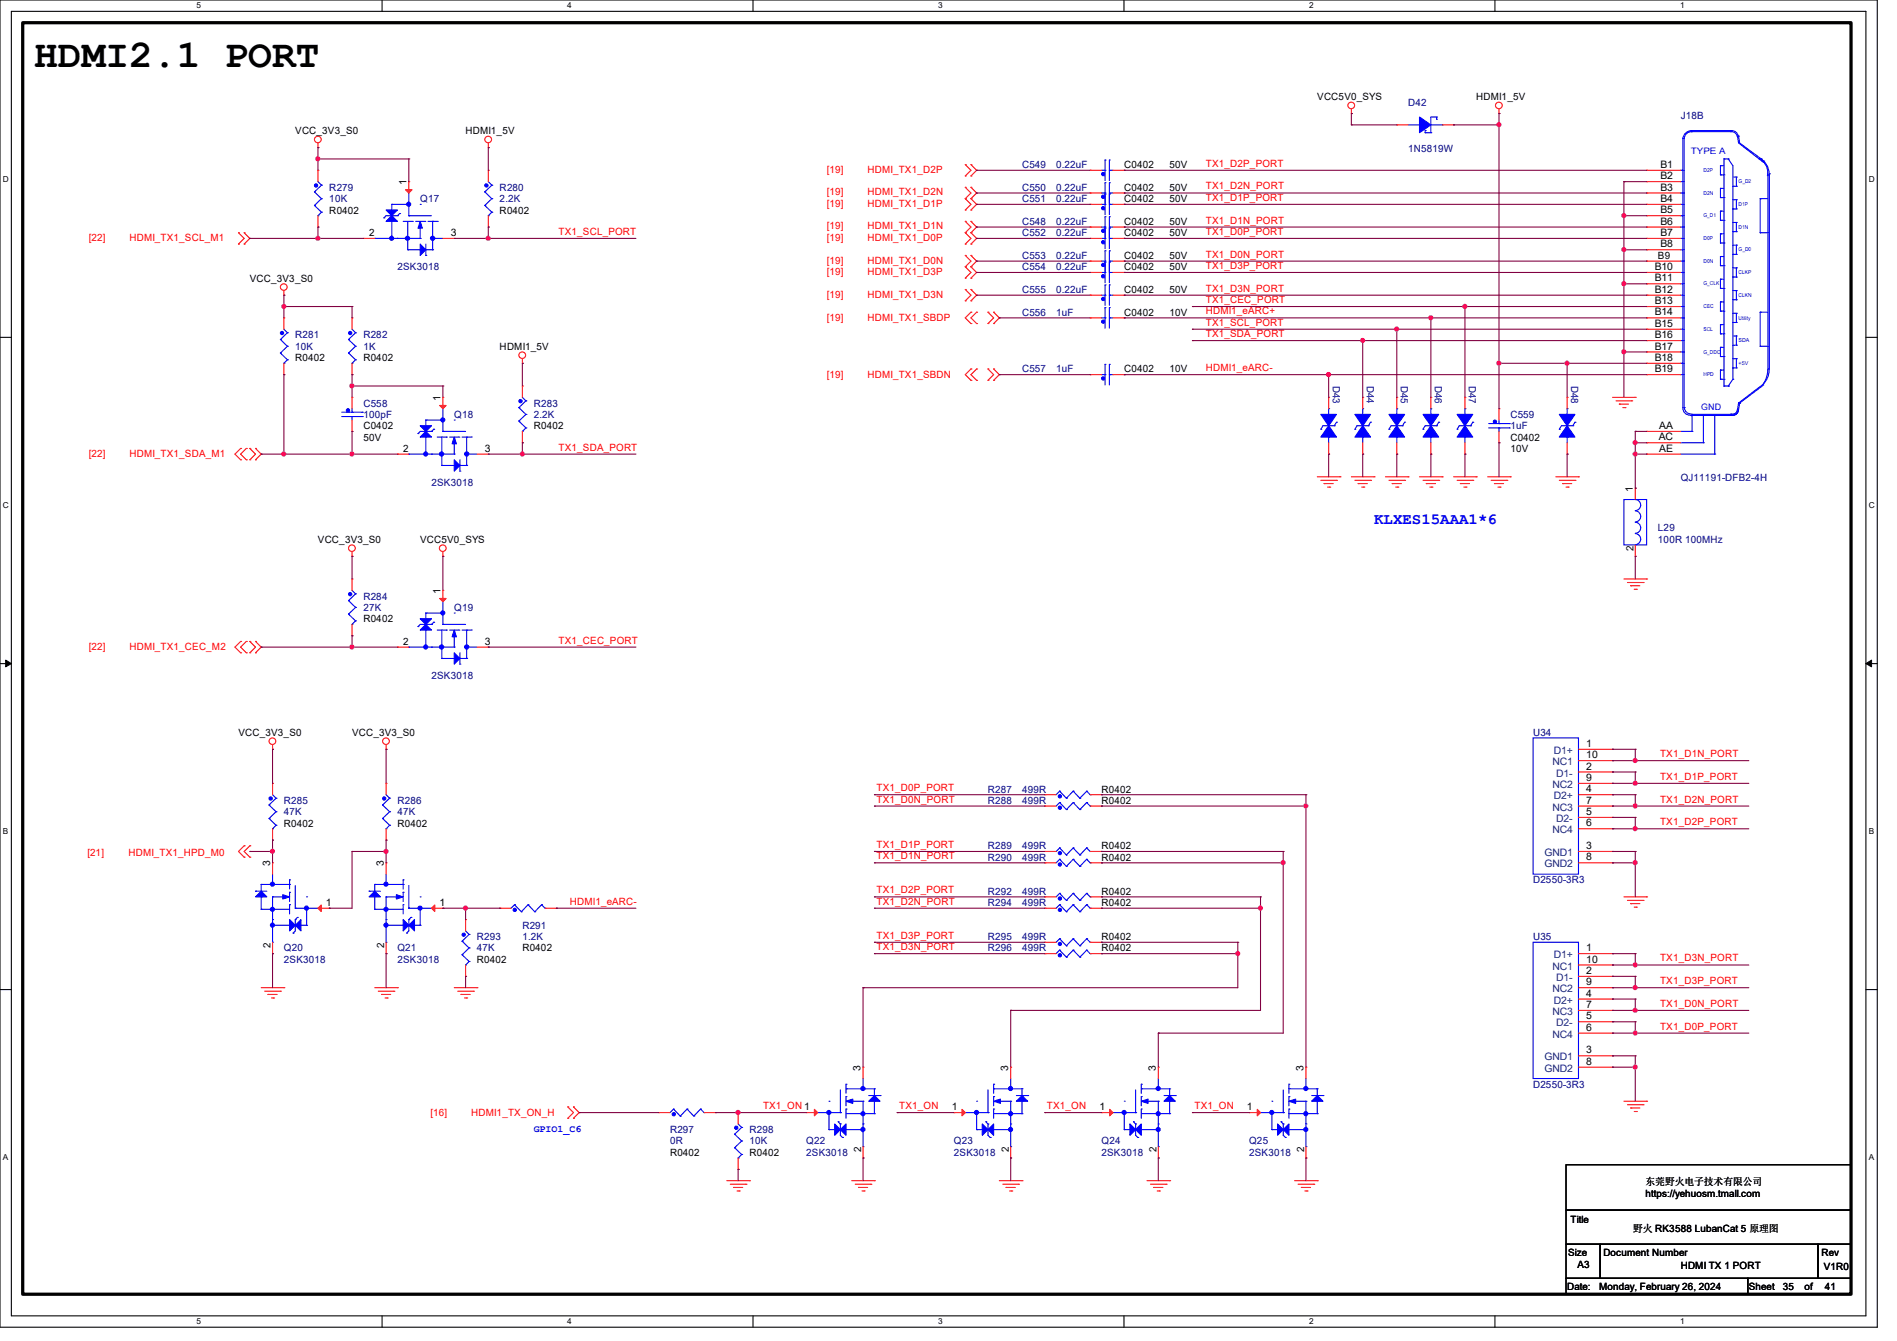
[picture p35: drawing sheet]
<svg xmlns="http://www.w3.org/2000/svg" width="297mm" height="210mm" viewBox="0 0 297 210" stroke-linecap="round" stroke-linejoin="round" font-family="sans-serif">
<defs><g id="words">
<text font-size="6.2" x="5.3" y="10.5">HDMI2.1 PORT</text>
<text font-size="2.5" fill="#00f" x="215.1" y="82">KLXES15AAA1*6</text>
<g font-size="1.6">
<text x="206.2" y="15.7">VCC5V0_SYS</text>
<text x="231.1" y="15.7">HDMI1_5V</text>
<text x="46.2" y="21">VCC_3V3_S0</text>
<text x="72.9" y="21">HDMI1_5V</text>
<text x="63.6" y="29" transform="rotate(-90 63.6 29)">1</text>
<text x="176" y="29.9">C0402</text>
<text x="176" y="26.3">C0402</text>
<text x="183.1" y="29.9">50V</text>
<text x="183.1" y="26.3">50V</text>
<text x="260" y="26.3">B1</text>
<text x="260" y="28.1">B2</text>
<text x="260" y="29.8">B3</text>
<text x="51.6" y="33.4">R0402</text>
<text x="78.2" y="33.4">R0402</text>
<text x="176" y="31.7">C0402</text>
<text x="176" y="35.2">C0402</text>
<text x="183.1" y="31.7">50V</text>
<text x="183.1" y="35.2">50V</text>
<text x="260" y="31.6">B4</text>
<text x="260" y="33.4">B5</text>
<text x="260" y="35.2">B6</text>
<text x="57.8" y="37">2</text>
<text x="70.6" y="37">3</text>
<text x="176" y="40.6">C0402</text>
<text x="176" y="37">C0402</text>
<text x="183.1" y="40.6">50V</text>
<text x="183.1" y="37">50V</text>
<text x="259.6" y="40.6">B9</text>
<text x="260" y="37">B7</text>
<text x="260" y="38.7">B8</text>
<text x="39.1" y="44.1">VCC_3V3_S0</text>
<text x="176" y="42.3">C0402</text>
<text x="176" y="45.9">C0402</text>
<text x="183.1" y="42.3">50V</text>
<text x="183.1" y="45.9">50V</text>
<text x="259.1" y="42.3">B10</text>
<text x="259.1" y="44.1">B11</text>
<text x="259.1" y="45.8">B12</text>
<text x="259.1" y="47.6">B13</text>
<text x="176" y="49.4">C0402</text>
<text x="183.1" y="49.4">10V</text>
<text x="259.1" y="49.4">B14</text>
<text x="259.1" y="51.2">B15</text>
<text x="259.1" y="53">B16</text>
<text x="46.2" y="56.6">R0402</text>
<text x="56.9" y="56.6">R0402</text>
<text x="78.2" y="54.8">HDMI1_5V</text>
<text x="176" y="58.3">C0402</text>
<text x="183.1" y="58.3">10V</text>
<text x="259.1" y="54.7">B17</text>
<text x="259.1" y="56.5">B18</text>
<text x="259.1" y="58.3">B19</text>
<text x="69" y="62.8" transform="rotate(-90 69 62.8)">1</text>
<text x="56.9" y="67.2">C0402</text>
<text x="56.9" y="69">50V</text>
<text x="63.1" y="70.8">2</text>
<text x="75.9" y="70.7">3</text>
<text x="83.6" y="67.2">R0402</text>
<text x="236.5" y="69">C0402</text>
<text x="236.5" y="70.8">10V</text>
<text x="259.7" y="69">AC</text>
<text x="259.8" y="67.2">AA</text>
<text x="259.8" y="70.7">AE</text>
<text x="255.7" y="77" transform="rotate(-90 255.7 77)">1</text>
<text x="49.8" y="85">VCC_3V3_S0</text>
<text x="65.8" y="85">VCC5V0_SYS</text>
<text x="255.7" y="86.2" transform="rotate(-90 255.7 86.2)">2</text>
<text x="69" y="93" transform="rotate(-90 69 93)">1</text>
<text x="56.9" y="97.4">R0402</text>
<text x="63.1" y="101">2</text>
<text x="75.9" y="101">3</text>
<text x="37.3" y="115.2">VCC_3V3_S0</text>
<text x="55.1" y="115.2">VCC_3V3_S0</text>
<text x="248.4" y="117">1</text>
<text x="248.4" y="118.7">10</text>
<text x="172.5" y="125.9">R0402</text>
<text x="172.5" y="124.1">R0402</text>
<text x="248.4" y="120.5">2</text>
<text x="248.4" y="124.1">4</text>
<text x="248.4" y="125.9">7</text>
<text x="248.4" y="122.3">9</text>
<text x="44.4" y="129.5">R0402</text>
<text x="62.2" y="129.5">R0402</text>
<text x="248.4" y="127.6">5</text>
<text x="248.4" y="129.4">6</text>
<text x="42.3" y="135.7" transform="rotate(-90 42.3 135.7)">3</text>
<text x="60.1" y="135.7" transform="rotate(-90 60.1 135.7)">3</text>
<text x="172.5" y="133">R0402</text>
<text x="172.5" y="134.8">R0402</text>
<text x="248.4" y="133">3</text>
<text x="248.4" y="134.7">8</text>
<text x="51" y="141.9">1</text>
<text x="68.8" y="141.9">1</text>
<text x="172.5" y="141.9">R0402</text>
<text x="172.5" y="140.1">R0402</text>
<text x="42.4" y="148.5" transform="rotate(-90 42.4 148.5)">2</text>
<text x="60.2" y="148.5" transform="rotate(-90 60.2 148.5)">2</text>
<text x="81.8" y="149">R0402</text>
<text x="172.5" y="149">R0402</text>
<text x="172.5" y="147.2">R0402</text>
<text x="248.4" y="149">1</text>
<text x="74.7" y="150.8">R0402</text>
<text x="248.4" y="152.5">2</text>
<text x="248.4" y="154.3">9</text>
<text x="248.4" y="150.8">10</text>
<text x="248.4" y="156.1">4</text>
<text x="248.4" y="159.6">5</text>
<text x="248.4" y="161.4">6</text>
<text x="248.4" y="157.9">7</text>
<text x="134.7" y="167.7" transform="rotate(-90 134.7 167.7)">3</text>
<text x="157.9" y="167.7" transform="rotate(-90 157.9 167.7)">3</text>
<text x="181" y="167.7" transform="rotate(-90 181 167.7)">3</text>
<text x="204.1" y="167.7" transform="rotate(-90 204.1 167.7)">3</text>
<text x="248.4" y="165">3</text>
<text x="248.4" y="166.8">8</text>
<text x="149" y="173.9">1</text>
<text x="172.1" y="173.9">1</text>
<text x="195.2" y="173.9">1</text>
<text x="104.9" y="181">R0402</text>
<text x="117.3" y="181">R0402</text>
<text x="134.8" y="180.5" transform="rotate(-90 134.8 180.5)">2</text>
<text x="157.9" y="180.5" transform="rotate(-90 157.9 180.5)">2</text>
<text x="181.1" y="180.5" transform="rotate(-90 181.1 180.5)">2</text>
<text x="204.2" y="180.5" transform="rotate(-90 204.2 180.5)">2</text>
<text x="257.6" y="185.6">东莞野火电子技术有限公司</text>
<text x="245.9" y="191.5">Title</text>
<text x="257.6" y="187.4">https://yehuosm.tmall.com</text>
<text x="245.5" y="196.7">Size</text>
<text x="251" y="196.7">Document Number</text>
<text x="255.7" y="192.9">野火 RK3588 LubanCat 5 原理图</text>
<text x="285.2" y="196.7">Rev</text>
<text x="245.4" y="202">Date:</text>
<text x="247" y="198.6">A3</text>
<text x="250.4" y="202">Monday, February 26, 2024</text>
<text x="263.1" y="198.8">HDMI TX 1 PORT</text>
<text x="273.8" y="202">Sheet</text>
<text x="279.1" y="202">35</text>
<text x="282.5" y="202">of</text>
<text x="285.5" y="199">V1R0</text>
<text x="285.7" y="202">41</text>
</g>
<g font-size="1.6" fill="#000080">
<text x="220.5" y="16.6">D42</text>
<text x="220.5" y="23.8">1N5819W</text>
<text x="263.1" y="18.7">J18B</text>
<text x="51.6" y="29.9">R279</text>
<text x="78.2" y="29.9">R280</text>
<text x="160" y="29.9">C550</text>
<text x="160" y="26.3">C549</text>
<text x="165.4" y="29.9">0.22uF</text>
<text x="165.4" y="26.3">0.22uF</text>
<text x="51.6" y="31.7">10K</text>
<text x="65.8" y="31.7">Q17</text>
<text x="78.2" y="31.7">2.2K</text>
<text x="160" y="31.7">C551</text>
<text x="160" y="35.2">C548</text>
<text x="165.4" y="31.7">0.22uF</text>
<text x="165.4" y="35.2">0.22uF</text>
<text x="160" y="40.6">C553</text>
<text x="160" y="37">C552</text>
<text x="165.4" y="40.6">0.22uF</text>
<text x="165.4" y="37">0.22uF</text>
<text x="62.2" y="42.3">2SK3018</text>
<text x="160" y="42.3">C554</text>
<text x="160" y="45.9">C555</text>
<text x="165.4" y="42.3">0.22uF</text>
<text x="165.4" y="45.9">0.22uF</text>
<text x="46.2" y="53">R281</text>
<text x="56.9" y="53">R282</text>
<text x="160" y="49.4">C556</text>
<text x="165.4" y="49.4">1uF</text>
<text x="46.2" y="54.8">10K</text>
<text x="56.9" y="54.8">1K</text>
<text x="160" y="58.3">C557</text>
<text x="165.4" y="58.3">1uF</text>
<text x="56.9" y="63.7">C558</text>
<text x="56.9" y="65.4">100pF</text>
<text x="71.1" y="65.4">Q18</text>
<text x="83.6" y="63.7">R283</text>
<text x="83.6" y="65.4">2.2K</text>
<text x="208.7" y="60.5" transform="rotate(90 208.7 60.5)">D43</text>
<text x="214" y="60.5" transform="rotate(90 214 60.5)">D44</text>
<text x="219.3" y="60.5" transform="rotate(90 219.3 60.5)">D45</text>
<text x="224.7" y="60.5" transform="rotate(90 224.7 60.5)">D46</text>
<text x="230" y="60.5" transform="rotate(90 230 60.5)">D47</text>
<text x="236.5" y="65.4">C559</text>
<text x="246" y="60.5" transform="rotate(90 246 60.5)">D48</text>
<text x="236.5" y="67.2">1uF</text>
<text x="67.6" y="76.1">2SK3018</text>
<text x="263.1" y="75.4">QJ11191-DFB2-4H</text>
<text x="259.6" y="83.2">L29</text>
<text x="259.6" y="85">100R 100MHz</text>
<text x="56.9" y="93.9">R284</text>
<text x="56.9" y="95.7">27K</text>
<text x="71.1" y="95.7">Q19</text>
<text x="67.6" y="106.3">2SK3018</text>
<text x="240" y="115.2">U34</text>
<text x="44.4" y="125.9">R285</text>
<text x="62.2" y="125.9">R286</text>
<text x="154.7" y="125.9">R288</text>
<text x="154.7" y="124.1">R287</text>
<text x="160" y="125.9">499R</text>
<text x="160" y="124.1">499R</text>
<text x="44.4" y="127.7">47K</text>
<text x="62.2" y="127.7">47K</text>
<text x="154.7" y="133">R289</text>
<text x="154.7" y="134.8">R290</text>
<text x="160" y="133">499R</text>
<text x="160" y="134.8">499R</text>
<text x="154.7" y="141.9">R294</text>
<text x="154.7" y="140.1">R292</text>
<text x="160" y="141.9">499R</text>
<text x="160" y="140.1">499R</text>
<text x="240" y="138.3">D2550-3R3</text>
<text x="44.4" y="149">Q20</text>
<text x="62.2" y="149">Q21</text>
<text x="74.7" y="147.2">R293</text>
<text x="74.7" y="149">47K</text>
<text x="81.8" y="145.5">R291</text>
<text x="81.8" y="147.2">1.2K</text>
<text x="154.7" y="149">R296</text>
<text x="154.7" y="147.2">R295</text>
<text x="160" y="149">499R</text>
<text x="160" y="147.2">499R</text>
<text x="240" y="147.2">U35</text>
<text x="44.4" y="150.8">2SK3018</text>
<text x="62.2" y="150.8">2SK3018</text>
<text x="240" y="170.3">D2550-3R3</text>
<text x="104.9" y="177.5">R297</text>
<text x="104.9" y="179.2">0R</text>
<text x="117.3" y="177.5">R298</text>
<text x="117.3" y="179.2">10K</text>
<text x="126.2" y="179.2">Q22</text>
<text x="149.4" y="179.2">Q23</text>
<text x="172.5" y="179.2">Q24</text>
<text x="195.6" y="179.2">Q25</text>
<text x="126.2" y="181">2SK3018</text>
<text x="149.4" y="181">2SK3018</text>
<text x="172.5" y="181">2SK3018</text>
<text x="195.6" y="181">2SK3018</text>
</g>
<g font-size="1.6" fill="#f00">
<text x="129.5" y="27.1">[19]</text>
<text x="135.8" y="27.1">HDMI_TX1_D2P</text>
<text x="188.8" y="26.1">TX1_D2P_PORT</text>
<text x="188.8" y="29.7">TX1_D2N_PORT</text>
<text x="129.5" y="30.6">[19]</text>
<text x="129.5" y="32.4">[19]</text>
<text x="129.5" y="35.9">[19]</text>
<text x="135.8" y="30.6">HDMI_TX1_D2N</text>
<text x="135.8" y="32.4">HDMI_TX1_D1P</text>
<text x="135.8" y="35.9">HDMI_TX1_D1N</text>
<text x="188.8" y="31.5">TX1_D1P_PORT</text>
<text x="188.8" y="35">TX1_D1N_PORT</text>
<text x="13.9" y="37.7">[22]</text>
<text x="20.3" y="37.7">HDMI_TX1_SCL_M1</text>
<text x="87.5" y="36.8">TX1_SCL_PORT</text>
<text x="129.5" y="37.7">[19]</text>
<text x="129.5" y="41.3">[19]</text>
<text x="135.8" y="37.7">HDMI_TX1_D0P</text>
<text x="135.8" y="41.3">HDMI_TX1_D0N</text>
<text x="188.8" y="36.8">TX1_D0P_PORT</text>
<text x="188.8" y="40.3">TX1_D0N_PORT</text>
<text x="129.5" y="43.1">[19]</text>
<text x="129.5" y="46.6">[19]</text>
<text x="135.8" y="43.1">HDMI_TX1_D3P</text>
<text x="135.8" y="46.6">HDMI_TX1_D3N</text>
<text x="188.8" y="42.1">TX1_D3P_PORT</text>
<text x="188.8" y="45.7">TX1_D3N_PORT</text>
<text x="188.8" y="47.5">TX1_CEC_PORT</text>
<text x="129.5" y="50.3">[19]</text>
<text x="135.8" y="50.3">HDMI_TX1_SBDP</text>
<text x="188.8" y="49.2">HDMI1_eARC+</text>
<text x="188.8" y="51">TX1_SCL_PORT</text>
<text x="188.8" y="52.8">TX1_SDA_PORT</text>
<text x="129.5" y="59.2">[19]</text>
<text x="135.8" y="59.2">HDMI_TX1_SBDN</text>
<text x="188.8" y="58.1">HDMI1_eARC-</text>
<text x="13.9" y="71.5">[22]</text>
<text x="20.3" y="71.5">HDMI_TX1_SDA_M1</text>
<text x="87.5" y="70.6">TX1_SDA_PORT</text>
<text x="13.9" y="101.7">[22]</text>
<text x="20.3" y="101.7">HDMI_TX1_CEC_M2</text>
<text x="87.5" y="100.8">TX1_CEC_PORT</text>
<text x="259.9" y="118.6">TX1_D1N_PORT</text>
<text x="137.2" y="123.9">TX1_D0P_PORT</text>
<text x="137.2" y="125.7">TX1_D0N_PORT</text>
<text x="259.9" y="122.1">TX1_D1P_PORT</text>
<text x="259.9" y="125.7">TX1_D2N_PORT</text>
<text x="259.9" y="129.2">TX1_D2P_PORT</text>
<text x="13.7" y="134.1">[21]</text>
<text x="20.1" y="134.1">HDMI_TX1_HPD_M0</text>
<text x="137.2" y="132.8">TX1_D1P_PORT</text>
<text x="137.2" y="134.6">TX1_D1N_PORT</text>
<text x="89.2" y="141.7">HDMI1_eARC-</text>
<text x="137.2" y="139.9">TX1_D2P_PORT</text>
<text x="137.2" y="141.7">TX1_D2N_PORT</text>
<text x="137.2" y="147">TX1_D3P_PORT</text>
<text x="137.2" y="148.8">TX1_D3N_PORT</text>
<text x="259.9" y="150.6">TX1_D3N_PORT</text>
<text x="259.9" y="154.1">TX1_D3P_PORT</text>
<text x="259.9" y="157.7">TX1_D0N_PORT</text>
<text x="259.9" y="161.2">TX1_D0P_PORT</text>
<text x="119.5" y="173.7">TX1_ON 1</text>
<text x="140.8" y="173.7">TX1_ON</text>
<text x="163.9" y="173.7">TX1_ON</text>
<text x="187" y="173.7">TX1_ON</text>
<text x="67.4" y="174.8">[16]</text>
<text x="73.8" y="174.8">HDMI1_TX_ON_H</text>
</g>
<g font-size="1.6" fill="#004080">
<text x="243.1" y="119.8">NC1</text>
<text x="243.3" y="118.1">D1+</text>
<text x="243.1" y="123.4">NC2</text>
<text x="243.3" y="125.2">D2+</text>
<text x="243.7" y="121.6">D1-</text>
<text x="243.1" y="130.5">NC4</text>
<text x="243.1" y="127">NC3</text>
<text x="243.7" y="128.7">D2-</text>
<text x="241.8" y="134.1">GND1</text>
<text x="241.8" y="135.8">GND2</text>
<text x="243.1" y="155.4">NC2</text>
<text x="243.1" y="151.9">NC1</text>
<text x="243.3" y="150.1">D1+</text>
<text x="243.7" y="153.6">D1-</text>
<text x="243.1" y="159">NC3</text>
<text x="243.3" y="157.2">D2+</text>
<text x="243.7" y="160.7">D2-</text>
<text x="241.8" y="166.1">GND1</text>
<text x="241.8" y="167.9">GND2</text>
<text x="243.1" y="162.5">NC4</text>
</g>
<text font-size="1.6" fill="#00f" x="83.6" y="177.3">GPIO1_C6</text>
<g font-size="1.4" fill="#00f">
<text x="264.8" y="24.1">TYPE A</text>
<text x="266.4" y="64.3">GND</text>
</g>
<g font-size="1.3">
<text x="30.8" y="1.3">5</text>
<text x="88.8" y="1.3">4</text>
<text x="146.9" y="1.3">3</text>
<text x="205" y="1.3">2</text>
<text x="263.1" y="1.3">1</text>
<text x=".5" y="28.4">D</text>
<text x="292.6" y="28.4">D</text>
<text x=".5" y="79.5">C</text>
<text x="292.6" y="79.5">C</text>
<text x=".5" y="130.6">B</text>
<text x="292.6" y="130.6">B</text>
<text x=".5" y="181.7">A</text>
<text x="292.6" y="181.7">A</text>
<text x="30.8" y="207.4">5</text>
<text x="88.8" y="207.4">4</text>
<text x="146.9" y="207.4">3</text>
<text x="205" y="207.4">2</text>
<text x="263.1" y="207.4">1</text>
</g>
<g font-size=".8" fill="#00f">
<text x="266.7" y="26.9">D2P</text>
<text x="272.2" y="28.7">G_D2</text>
<text x="266.7" y="34">G_D1</text>
<text x="266.7" y="30.5">D2N</text>
<text x="272.2" y="35.8">D1N</text>
<text x="272.2" y="32.3">D1P</text>
<text x="266.7" y="37.6">D0P</text>
<text x="266.7" y="41.1">D0N</text>
<text x="272.2" y="39.4">G_D0</text>
<text x="266.7" y="44.7">G_CLK</text>
<text x="272.2" y="46.5">CLKN</text>
<text x="272.2" y="42.9">CLKP</text>
<text x="266.7" y="48.3">CEC</text>
<text x="266.7" y="51.8">SCL</text>
<text x="272.2" y="53.6">SDA</text>
<text x="272.2" y="50">Utility</text>
<text x="266.7" y="55.4">G_DDC</text>
<text x="266.7" y="58.9">HPD</text>
<text x="272.2" y="57.1">+5V</text>
</g>
</g></defs>
<path d="M0 0h293.9v207.9h-293.9zM1.8 1.8h290.3v204.3h-290.3z" fill="none" stroke="#000" stroke-width=".17"/>
<g fill="#fff">
<path d="M30.8 .2h.7v1.4h-.7z"/>
<path d="M30.8 206.2h.7v1.4h-.7z"/>
</g>
<path d="M59.8 0v1.8M59.8 206.1v1.8" fill="none" stroke="#000" stroke-width=".17"/>
<g fill="#fff">
<path d="M88.8 .2h.7v1.4h-.7z"/>
<path d="M88.8 206.2h.7v1.4h-.7z"/>
</g>
<path d="M117.9 0v1.8M117.9 206.1v1.8" fill="none" stroke="#000" stroke-width=".17"/>
<g fill="#fff">
<path d="M146.9 .2h.7v1.4h-.7z"/>
<path d="M146.9 206.2h.7v1.4h-.7z"/>
</g>
<path d="M176 0v1.8M176 206.1v1.8" fill="none" stroke="#000" stroke-width=".17"/>
<g fill="#fff">
<path d="M205 .2h.7v1.4h-.7z"/>
<path d="M205 206.2h.7v1.4h-.7z"/>
</g>
<path d="M234.1 0v1.8M234.1 206.1v1.8" fill="none" stroke="#000" stroke-width=".17"/>
<g fill="#fff">
<path d="M263.1 .2h.6v1.4h-.6z"/>
<path d="M263.1 206.2h.6v1.4h-.6z"/>
<path d="M.5 27.3h.9v1.4h-.9z"/>
<path d="M292.6 27.3h.9v1.4h-.9z"/>
<path d="M.5 78.4h.9v1.4h-.9z"/>
<path d="M292.6 78.4h.9v1.4h-.9z"/>
</g>
<path d="M0 52.8h1.8M292.1 52.8h1.8" fill="none" stroke="#000" stroke-width=".17"/>
<g fill="#fff">
<path d="M.5 129.5h.8v1.4h-.8z"/>
<path d="M292.6 129.5h.8v1.4h-.8z"/>
</g>
<path d="M0 103.9h1.8M292.1 103.9h1.8" fill="none" stroke="#000" stroke-width=".17"/>
<path d="M.9 103.4l.9 .5-.9 .5zM292.1 103.9l.9-.5v1z" fill="#000" stroke="#000" stroke-width=".16"/>
<g fill="#fff">
<path d="M.5 180.5h.8v1.4h-.8z"/>
<path d="M292.6 180.5h.8v1.4h-.8z"/>
</g>
<path d="M0 155h1.8M292.1 155h1.8M245.2 182.4h44.6v7.1h-44.6zM245.2 189.5h44.6v5.4h-44.6zM245.2 194.9h5.3v5.3h-5.3zM250.5 194.9h34.1v5.3h-34.1zM284.6 194.9h5.2v5.3h-5.2zM245.2 200.2h28.4v2.5h-28.4zM273.6 200.2h16.2v2.5h-16.2z" fill="none" stroke="#000" stroke-width=".17"/>
<path d="M3.6 3.6h286.2v199.1h-286.2z" fill="none" stroke="#000" stroke-width=".51"/>
<g fill="none" stroke="#f00" stroke-width=".17">
<path d="M211.6 17.8h.1M211.6 17.1v.7M218.7 19.6h.1M218.7 19.6h1.8M225.8 19.6h1.8M227.6 19.6h.1M234.7 17.8h.1M234.7 17.1v.7M37.3 36.4h.1M37.3 38.2h.1M37.3 36.4l.9 .9-.9 .9M38.2 38.2h.1"/>
<path d="M38.2 36.4h.1M38.2 36.4l.9 .9-.9 .9M49.8 23.1h.1M49.8 26.7h.1M49.8 35.6h.1M49.8 22.4v.7M49.8 26.7v1.7M49.8 33.8v1.8M56.9 37.3h.1M56.9 37.3h1.8M64 28.4h.1M64 28.4v1.8"/>
<path d="M69.3 37.3h1.8M71.1 37.3h.1M76.5 23.1h.1M76.5 26.7h.1M76.5 35.6h.1M76.5 22.4v.7M76.5 26.7v1.7M76.5 33.8v1.8M151.1 25.8h.1M151.1 27.6h.1M151.1 29.3h.1M151.1 31.1h.1"/>
<path d="M151.1 32.9h.1M151.1 34.7h.1M151.1 36.4h.1M151.1 38.2h.1M151.1 25.8l.9 .9-.9 .9M151.1 29.3l.9 .9-.9 .9M151.1 31.1l.9 .9-.9 .9M151.1 34.7l.9 .9-.9 .8M151.1 36.4l.9 .9-.9 .9M152 27.6h.1M152 25.8h.1M152 31.1h.1"/>
<path d="M152 29.3h.1M152 32.9h.1M152 36.4h.1M152 34.7h.1M152 38.2h.1M152 25.8l.9 .9-.9 .9M152 29.3l.9 .9-.9 .9M152 31.1l.9 .9-.9 .9M152 34.7l.9 .9-.9 .8M152 36.4l.9 .9-.9 .9M170.7 32h.1M170.7 30.2h.1"/>
<path d="M170.7 37.3h.1M170.7 26.7h.1M170.7 35.6h.1M170.7 37.3h1.8M170.7 32h1.8M170.7 30.2h1.8M170.7 26.7h1.8M170.7 35.6h1.8M174.2 37.3h1.8M174.2 32h1.8M174.2 30.2h1.8M174.2 26.7h1.8"/>
<path d="M174.2 35.6h1.8M176 32h.1M176 30.2h.1M176 37.3h.1M176 26.7h.1M176 35.6h.1M257.8 26.7h.1M257.8 28.4h.1M257.8 30.2h.1M257.8 32h.1M257.8 33.8h.1M257.8 35.6h.1"/>
<path d="M257.8 37.3h.1M257.8 39.1h.1M257.8 37.3h5.3M257.8 32h5.3M257.8 30.2h5.3M257.8 26.7h5.3M257.8 28.4h5.3M257.8 33.8h5.3M257.8 35.6h5.3M257.8 39.1h5.3M44.4 46.2h.1M44.4 49.8h.1"/>
<path d="M44.4 58.7h.1M44.4 45.5v.7M44.4 49.8v1.8M44.4 56.9v1.8M55.1 49.8h.1M55.1 58.7h.1M55.1 49.8v1.8M55.1 56.9v1.8M81.8 56.9h.1M81.8 56.2v.7M151.1 40h.1M151.1 41.8h.1"/>
<path d="M151.1 43.6h.1M151.1 45.3h.1M151.1 47.1h.1M151.1 40l.9 .9-.9 .9M151.1 41.8l.9 .9-.9 .9M151.1 45.3l.9 .9-.9 .9M152 41.8h.1M152 40h.1M152 43.6h.1M152 47.1h.1M152 45.3h.1M152 50.7h.1"/>
<path d="M152 48.9h.1M152 59.6h.1M152 57.8h.1M152 40l.9 .9-.9 .9M152 41.8l.9 .9-.9 .9M152 45.3l.9 .9-.9 .9M152 48.9l-.9 .9 .9 .9M152 57.8l-.9 .9 .9 .9M152.9 50.7h.1M152.9 48.9h.1M152.9 59.6h.1M152.9 57.8h.1"/>
<path d="M152.9 48.9l-.9 .9 .9 .9M152.9 57.8l-.9 .9 .9 .9M154.7 50.7h.1M154.7 48.9h.1M154.7 59.6h.1M154.7 57.8h.1M154.7 48.9l.9 .9-.9 .9M154.7 57.8l.9 .9-.9 .9M155.6 48.9h.1M155.6 50.7h.1M155.6 57.8h.1M155.6 59.6h.1"/>
<path d="M155.6 48.9l.9 .9-.9 .9M155.6 57.8l.9 .9-.9 .9M170.7 40.9h.1M170.7 42.7h.1M170.7 49.8h.1M170.7 58.7h.1M170.7 46.2h.1M170.7 40.9h1.8M170.7 42.7h1.8M170.7 49.8h1.8M170.7 58.7h1.8M170.7 46.2h1.8"/>
<path d="M174.2 40.9h1.8M174.2 42.7h1.8M174.2 49.8h1.8M174.2 58.7h1.8M174.2 46.2h1.8M176 40.9h.1M176 42.7h.1M176 49.8h.1M176 58.7h.1M176 46.2h.1M257.8 40.9h.1M257.8 42.7h.1"/>
<path d="M257.8 44.4h.1M257.8 46.2h.1M257.8 48h.1M257.8 49.8h.1M257.8 51.6h.1M257.8 53.3h.1M257.8 55.1h.1M257.8 56.9h.1M257.8 58.7h.1M257.8 40.9h5.3M257.8 42.7h5.3M257.8 49.8h5.3"/>
<path d="M257.8 58.7h5.3M257.8 44.4h5.3M257.8 46.2h5.3M257.8 48h5.3M257.8 51.6h5.3M257.8 53.3h5.3M257.8 55.1h5.3M257.8 56.9h5.3M37.7 72h.1M37.7 70.2h.1M37.7 70.2l-.9 .9 .9 .9M38.6 70.2h.1"/>
<path d="M38.6 72h.1M38.6 70.2l-.9 .9 .9 .9M39.1 70.2h.1M39.1 72h.1M39.1 70.2l.9 .9-.9 .9M40 72h.1M40 70.2h.1M40 70.2l.9 .9-.9 .9M55.1 62.2h.1M55.1 67.6h.1M55.1 62.2v1.8M55.1 65.8v1.8"/>
<path d="M62.2 71.1h.1M62.2 71.1h1.8M69.3 62.2h.1M69.3 62.2v1.8M74.7 71.1h1.8M76.5 71.1h.1M81.8 60.5h.1M81.8 69.3h.1M81.8 60.5v1.7M81.8 67.6v1.7M206.2 74.7h3.6M206.8 75.2h2.5"/>
<path d="M207.3 75.7h.1M207.3 75.7h1.4M207.9 76.3h.3M208 71.1h.1M208 62.2h.1M208 62.2v1.8M208 69.3v1.8M208.2 76.3h.1M209.3 75.2h.1M209.8 74.7h.1M211.6 74.7h3.5M212.1 75.2h2.5"/>
<path d="M212.6 75.7h.1M212.6 75.7h1.5M213.2 76.3h.3M213.4 71.1h.1M213.4 62.2h.1M213.4 62.2v1.8M213.4 69.3v1.8M213.5 76.3h.1M214.6 75.2h.1M215.1 74.7h.1M216.9 74.7h3.6M217.5 75.2h2.4"/>
<path d="M218 75.7h.1M218 75.7h1.4M218.5 76.3h.4M218.7 71.1h.1M218.7 62.2h.1M218.7 62.2v1.8M218.7 69.3v1.8M218.9 76.3h.1M219.9 75.2h.1M220.5 74.7h.1M222.2 74.7h3.6M222.8 75.2h2.5"/>
<path d="M223.3 75.7h.1M223.3 75.7h1.4M223.9 76.3h.3M224 71.1h.1M224 62.2h.1M224 62.2v1.8M224 69.3v1.8M224.2 76.3h.1M225.3 75.2h.1M225.8 74.7h.1M227.6 74.7h3.5M228.1 75.2h2.5"/>
<path d="M228.6 75.7h.1M228.6 75.7h1.5M229.2 76.3h.3M229.4 71.1h.1M229.4 62.2h.1M229.4 62.2v1.8M229.4 69.3v1.8M229.5 76.3h.1M230.6 75.2h.1M231.1 74.7h.1M232.9 74.7h3.6M233.5 75.2h2.4"/>
<path d="M234 75.7h.1M234 75.7h1.4M234.5 76.3h.4M234.7 64h.1M234.7 69.3h.1M234.7 64v1.8M234.7 67.6v1.7M234.9 76.3h.1M235.9 75.2h.1M236.5 74.7h.1M243.6 74.7h3.5M244.1 75.2h2.5"/>
<path d="M244.6 75.7h.1M244.6 75.7h1.5M245.2 76.3h.3M245.4 71.1h.1M245.4 62.2h.1M245.4 62.2v1.8M245.4 69.3v1.8M245.5 76.3h.1M246.6 75.2h.1M247.1 74.7h.1M252.5 62.2h3.5M253 62.8h2.5"/>
<path d="M253.5 63.3h.1M253.5 63.3h1.5M254.1 63.8h.3M254.4 63.8h.1M255.5 62.8h.1M256 62.2h.1M256 76.5h.1M256 76.5v1.7M257.8 67.6h.1M257.8 69.3h.1M257.8 71.1h.1M257.8 67.6h5.3"/>
<path d="M257.8 69.3h5.3M257.8 71.1h5.3M55.1 87.1h.1M55.1 90.7h.1M55.1 99.6h.1M55.1 86.4v.7M55.1 90.7v1.8M55.1 97.8v1.8M69.3 87.1h.1M69.3 92.5h.1M69.3 86.4v.7M69.3 92.5v1.7"/>
<path d="M254.3 90.7h3.5M254.8 91.2h2.5M255.3 91.7h.1M255.3 91.7h1.5M255.9 92.3h.3M256 87.1h.1M256 85.3v1.8M256.2 92.3h.1M257.3 91.2h.1M257.8 90.7h.1M37.7 102.2h.1M37.7 100.5h.1"/>
<path d="M37.7 100.5l-.9 .8 .9 .9M38.6 100.5h.1M38.6 102.2h.1M38.6 100.5l-.9 .8 .9 .9M39.1 100.5h.1M39.1 102.2h.1M39.1 100.5l.9 .8-.9 .9M40 102.2h.1M40 100.5h.1M40 100.5l.9 .8-.9 .9M42.7 117.3h.1M42.7 116.6v.7"/>
<path d="M60.5 117.3h.1M60.5 116.6v.7M62.2 101.3h.1M62.2 101.3h1.8M74.7 101.3h1.8M76.5 101.3h.1M247.1 117.3h5.4M247.1 119.1h5.4M252.5 117.3h.1M252.5 119.1h.1M38.2 132.5h.1M38.2 134.2h.1"/>
<path d="M38.2 132.5l-.9 .8 .9 .9M39.1 132.5h.1M39.1 134.2h.1M39.1 132.5l-.9 .8 .9 .9M42.7 122.7h.1M42.7 131.6h.1M42.7 135.1h.1M42.7 122.7v1.8M42.7 129.8v1.8M42.7 135.1v1.8M60.5 135.1h.1M60.5 122.7h.1"/>
<path d="M60.5 131.6h.1M60.5 122.7v1.8M60.5 129.8v1.8M60.5 135.1v1.8M163.6 126.2h.1M163.6 124.5h.1M163.6 133.3h.1M163.6 135.1h.1M163.6 126.2h1.8M163.6 124.5h1.8M163.6 133.3h1.8M163.6 135.1h1.8"/>
<path d="M170.7 126.2h1.8M170.7 124.5h1.8M170.7 133.3h1.8M170.7 135.1h1.8M172.5 126.2h.1M172.5 124.5h.1M172.5 133.3h.1M172.5 135.1h.1M247.1 126.2h5.4M247.1 124.5h5.4M247.1 120.9h5.4M247.1 133.3h5.4"/>
<path d="M247.1 128h5.4M247.1 129.8h5.4M247.1 135.1h5.4M247.1 122.7h5.4M252.5 120.9h.1M252.5 133.3h.1M252.5 124.5h.1M252.5 128h.1M252.5 129.8h.1M252.5 126.2h.1M252.5 135.1h.1M252.5 122.7h.1"/>
<path d="M40.9 154.7h3.5M41.4 155.2h2.5M42 155.7h.1M42 155.7h1.4M42.5 156.3h.3M42.7 149.4h.1M42.7 147.6v1.8M42.8 156.3h.1M43.9 155.2h.1M44.4 154.7h.1M49.8 142.2h1.8M51.6 142.2h.1"/>
<path d="M58.7 154.7h3.5M59.2 155.2h2.5M59.7 155.7h.1M59.7 155.7h1.5M60.3 156.3h.3M60.5 149.4h.1M60.5 147.6v1.8M60.6 156.3h.1M61.7 155.2h.1M62.2 154.7h.1M67.6 142.2h1.7M69.3 142.2h.1"/>
<path d="M71.1 154.7h3.6M71.7 155.2h2.4M72.2 155.7h.1M72.2 155.7h1.4M72.7 156.3h.4M72.9 144h.1M72.9 152.9h.1M72.9 144v1.8M72.9 151.1v1.8M73.1 156.3h.1M74.1 155.2h.1M74.7 154.7h.1"/>
<path d="M78.2 142.2h.1M78.2 142.2h1.8M85.3 142.2h1.8M87.1 142.2h.1M163.6 149.4h.1M163.6 147.6h.1M163.6 142.2h.1M163.6 140.5h.1M163.6 140.5h1.8M163.6 149.4h1.8M163.6 142.2h1.8M163.6 147.6h1.8"/>
<path d="M170.7 140.5h1.8M170.7 149.4h1.8M170.7 142.2h1.8M170.7 147.6h1.8M172.5 149.4h.1M172.5 147.6h.1M172.5 142.2h.1M172.5 140.5h.1M247.1 154.7h5.4M247.1 149.4h5.4M247.1 152.9h5.4M247.1 156.5h5.4"/>
<path d="M247.1 158.2h5.4M247.1 151.1h5.4M252.5 149.4h.1M252.5 152.9h.1M252.5 156.5h.1M252.5 158.2h.1M252.5 154.7h.1M252.5 151.1h.1M254.3 140.5h3.5M254.8 141h2.5M255.3 141.5h.1M255.3 141.5h1.5"/>
<path d="M255.9 142.1h.3M256.2 142.1h.1M257.3 141h.1M257.8 140.5h.1M88.9 175.1h.1M88.9 173.4h.1M88.9 173.4l.9 .8-.9 .9M89.8 173.4h.1M89.8 175.1h.1M89.8 173.4l.9 .8-.9 .9M103.1 174.2h.1M103.1 174.2h1.8"/>
<path d="M110.2 174.2h1.8M112 174.2h.1M115.6 174.2h.1M115.6 174.2v1.8M126.2 174.2h.1M126.2 174.2h1.8M135.1 167.1h.1M135.1 167.1v1.8M135.1 179.6v1.8M149.4 174.2h.1M149.4 174.2h1.7M158.2 167.1h.1"/>
<path d="M158.2 167.1v1.8M158.2 179.6v1.8M172.5 174.2h.1M172.5 174.2h1.7M181.4 167.1h.1M181.4 167.1v1.8M181.4 179.6v1.8M195.6 174.2h.1M195.6 174.2h1.8M204.5 167.1h.1M204.5 167.1v1.8M204.5 179.6v1.8"/>
<path d="M247.1 165.4h5.4M247.1 160h5.4M247.1 161.8h5.4M247.1 167.1h5.4M252.5 165.4h.1M252.5 160h.1M252.5 161.8h.1M252.5 167.1h.1M254.3 172.5h3.5M254.8 173h2.5M255.3 173.5h.1M255.3 173.5h1.5"/>
<path d="M255.9 174.1h.3M256.2 174.1h.1M257.3 173h.1M257.8 172.5h.1M113.8 184.9h3.5M114.3 185.5h2.5M114.9 186h.1M114.9 186h1.4M115.4 186.5h.3M115.6 183.1h.1M115.6 181.4v1.7M115.7 186.5h.1"/>
<path d="M116.8 185.5h.1M117.3 184.9h.1M133.3 184.9h3.6M133.9 185.5h2.5M134.4 186h.1M134.4 186h1.4M135 186.5h.3M135.1 181.4h.1M135.3 186.5h.1M136.4 185.5h.1M136.9 184.9h.1M156.5 184.9h3.5"/>
<path d="M157 185.5h2.5M157.5 186h.1M157.5 186h1.5M158.1 186.5h.3M158.2 181.4h.1M158.4 186.5h.1M159.5 185.5h.1M160 184.9h.1M179.6 184.9h3.5M180.1 185.5h2.5M180.6 186h.1M180.6 186h1.5"/>
<path d="M181.2 186.5h.3M181.4 181.4h.1M181.5 186.5h.1M182.6 185.5h.1M183.1 184.9h.1M202.7 184.9h3.5M203.2 185.5h2.5M203.8 186h.1M203.8 186h1.4M204.3 186.5h.3M204.5 181.4h.1M204.6 186.5h.1"/>
<path d="M205.7 185.5h.1M206.2 184.9h.1"/>
<circle cx="211.6" cy="16.5" r=".52"/>
<circle cx="234.7" cy="16.5" r=".52"/>
<circle cx="49.8" cy="21.8" r=".52"/>
<circle cx="76.4" cy="21.8" r=".52"/>
<circle cx="44.4" cy="45" r=".52"/>
<circle cx="81.8" cy="55.6" r=".52"/>
<circle cx="55.1" cy="85.9" r=".52"/>
<circle cx="69.3" cy="85.9" r=".52"/>
<circle cx="42.7" cy="116.1" r=".52"/>
<circle cx="60.4" cy="116.1" r=".52"/>
</g>
<g fill="none" stroke="#00f" stroke-width=".17">
<path d="M220.5 19.6h1.7M222.2 19.6h.1M224 19.6h1.8M224.9 18.3h.1M224.9 18.7h.1M224.9 18.3h-.9v2.5M224.9 18.3v.4M225.8 19.6h.1M49.2 30.1h.1M49.2 32.2h.1M49.2 30.1l1.1 1M49.2 32.2l1.1 1"/>
<path d="M49.8 33.8h.1M49.8 28.4l.5 .6M50.3 29h.1M50.3 31.1h.1M50.3 33.2h.1M50.3 29l-1.1 1.1M50.3 31.1l-1.1 1.1M50.3 33.2l-.5 .6M58.7 37.3h.1M58.7 37.3h7.1M60.1 34.1h.1M61.3 37.3h.1"/>
<path d="M61.3 32h.1M61.3 32v5.3M61.3 32h2.7M62.2 37.3h.1M62.2 33.8h.1M62.2 33.8h-1.7l-.4 .3M62.6 33.4h.1M62.6 33.4l-.4 .4M63.1 34.7h1.5M63.8 39.1h.1M63.8 34.7v4.4M63.8 39.1h2"/>
<path d="M64 33.8h.1M64 32h.1M64 33.8h3.6M64 30.2v3.6M64.6 34.7h.1M65.1 34.7h1.4M65.8 32h.1M65.8 39.1h.1M65.8 37.3h.1M65.8 35.6v1.7M66.5 34.7h.1M66.7 38.2v1.8"/>
<path d="M66.7 39.1h1M67 34.7h1.5M67.7 39.1h.1M67.7 34.7h.1M67.7 37.3h.1M67.7 34.7v4.4M67.7 37.3h1.6M68.5 34.7h.1M75.9 30.1h.1M75.9 32.2h.1M75.9 30.1l1.1 1M75.9 32.2l1.1 1"/>
<path d="M76.5 33.8h.1M76.5 28.4l.5 .6M77 29h.1M77 31.1h.1M77 33.2h.1M77 29l-1.1 1.1M77 31.1l-1.1 1.1M77 33.2l-.5 .6M172.5 37.3h.5M172.5 32h.5M172.5 30.2h.5M172.5 26.7h.5"/>
<path d="M172.5 35.6h.5M173 30.4h.1M173 32h.1M173 39.3h.1M173 28.6h.1M173 30.2h.1M173 35.7h.1M173 37.3h.1M173 25.1h.1M173 26.7h.1M173 34h.1M173 35.6h.1"/>
<path d="M173 25.1v3.2M173 28.6v5M173 34v4.9M173 39.3v5M173.7 30.4h.1M173.7 32h.1M173.7 39.3h.1M173.7 28.6h.1M173.7 30.2h.1M173.7 35.7h.1M173.7 37.3h.1M173.7 25.1h.1"/>
<path d="M173.7 26.7h.1M173.7 34h.1M173.7 35.6h.1M173.7 37.3h.5M173.7 32h.5M173.7 25.1v3.2M173.7 28.6v5M173.7 34v4.9M173.7 39.3v5M173.7 30.2h.5M173.7 26.7h.5M173.7 35.6h.5"/>
<path d="M223.1 20.8h.1M223.1 20.4h.1M223.1 20.8h.9M223.1 20.4v.4M224 20.8h.1M263.1 33.8h.4M263.1 39.1h.4M263.1 37.3h.4M263.1 32h.4M263.1 30.2h.4M263.1 26.7h.4M263.1 35.6h.4"/>
<path d="M263.1 28.4h.4M263.5 26.7h.1M263.5 35.6h.1M263.5 39.1h.1M263.5 37.3h.1M263.5 30.2h.1M263.5 28.4h.1M263.5 33.8h.1M263.5 32h.1M263.5 21.7h.1M263.5 21.7v42.1a1.13 1.13 0 0 0 1.2 1.2M264.8 20.6h.1"/>
<path d="M264.8 20.4h.1M264.8 20.5a1.41 1.41 0 0 0-1.3 1.2M264.8 20.6h6.3M264.8 20.4h6.3M264.9 20.6a1.13 1.13 0 0 0-1.2 1.1v42.1M269.4 38.1h.1M269.4 30.9h.1M269.4 34.5h.1M269.4 27.4h.1M269.4 36.6h.1M269.4 26h.1M269.4 33.1h.1"/>
<path d="M269.4 29.5h.1M269.4 26v1.4M269.4 29.5v1.4M269.4 33.1v1.4M269.4 36.6v1.5M269.4 38.1h.5M269.4 34.5h.5M269.4 36.6h.5M269.4 26h.5M269.4 27.4h.5M269.4 33.1h.5M269.4 30.9h.5"/>
<path d="M269.4 29.5h.5M269.9 38.1h.1M269.9 34.5h.1M269.9 27.4h.1M269.9 30.9h.1M269.9 24.9h.1M269.9 24.9v35.6M269.9 24.9h.7M270.6 24.9h.1M270.6 24.9l.7 1.1v33.4M271 20.5l.1-.1a1.04 1.04 0 0 1 1.1 .9M271 20.6h.1a.87 .87 0 0 1 .9 .7"/>
<path d="M271.3 39.8h.1M271.3 36.3h.1M271.3 29.2h.1M271.3 32.7h.1M271.3 38.4h.6M271.3 39.8h.6M271.3 34.8h.6M271.3 36.3h.6M271.3 27.7h.6M271.3 29.2h.6M271.3 31.3h.6M271.3 32.7h.6"/>
<path d="M271.9 39.8h.1M271.9 36.3h.1M271.9 32.7h.1M271.9 29.2h.1M271.9 38.4h.1M271.9 34.8h.1M271.9 27.7h.1M271.9 31.3h.1M271.9 27.7v1.5M271.9 31.3v1.4M271.9 34.8v1.5M271.9 38.4v1.4"/>
<path d="M272 21.3h.1M272 21.3l.2 1.1 3.9 3M272.2 21.3h.1M272.2 21.3l.2 1.1 3.4 2.5M275.4 24.8a2.64 2.64 0 0 1 1.6 2.8M275.4 24.9a2.31 2.31 0 0 1 1.3 2.6M275.6 36.4h.1M275.6 31.1h.1M275.6 31.1v5.3M275.6 36.4h1.2M275.6 31.1h1.2M275.8 24.9h.1"/>
<path d="M275.8 24.9l.3 .3M276.1 25.4h.1M276.1 25.2h.1M276.8 36.4h.1M276.8 27.2v30.6M277 27.2h.1M277 27.2v30.6M43.9 53.2h.1M43.9 55.3h.1M43.9 53.2l1.1 1M43.9 55.3l1.1 1M44.4 56.9h.1"/>
<path d="M44.4 51.6l.6 .5M45 52.1h.1M45 54.2h.1M45 56.3h.1M45 52.1l-1.1 1.1M45 54.2l-1.1 1.1M45 56.3l-.6 .6M54.6 53.2h.1M54.6 55.3h.1M54.6 53.2l1.1 1M54.6 55.3l1.1 1M55.1 56.9h.1"/>
<path d="M55.1 51.6l.6 .5M55.7 52.1h.1M55.7 54.2h.1M55.7 56.3h.1M55.7 52.1l-1.1 1.1M55.7 54.2l-1.1 1.1M55.7 56.3l-.6 .6M66.7 40h.1M172.5 40.9h.5M172.5 42.7h.5M172.5 49.8h.5M172.5 58.7h.5"/>
<path d="M172.5 46.2h.5M173 40.9h.1M173 41.1h.1M173 42.7h.1M173 48.2h.1M173 49.8h.1M173 57.1h.1M173 58.7h.1M173 44.6h.1M173 46.2h.1M173 44.6v3.2M173 48.2v3.2"/>
<path d="M173 57.1v3.2M173.7 40.9h.1M173.7 41.1h.1M173.7 42.7h.1M173.7 48.2h.1M173.7 49.8h.1M173.7 57.1h.1M173.7 58.7h.1M173.7 44.6h.1M173.7 46.2h.1M173.7 44.6v3.2M173.7 48.2v3.2"/>
<path d="M173.7 57.1v3.2M173.7 40.9h.5M173.7 42.7h.5M173.7 49.8h.5M173.7 58.7h.5M173.7 46.2h.5M263.1 40.9h.4M263.1 42.7h.4M263.1 49.8h.4M263.1 58.7h.4M263.1 48h.4M263.1 44.4h.4"/>
<path d="M263.1 53.3h.4M263.1 55.1h.4M263.1 56.9h.4M263.1 46.2h.4M263.1 51.6h.4M263.5 49.8h.1M263.5 48h.1M263.5 40.9h.1M263.5 44.4h.1M263.5 42.7h.1M263.5 53.3h.1M263.5 55.1h.1"/>
<path d="M263.5 56.9h.1M263.5 58.7h.1M263.5 46.2h.1M263.5 51.6h.1M269.4 55.8h.1M269.4 52.3h.1M269.4 45.2h.1M269.4 48.7h.1M269.4 41.6h.1M269.4 54.4h.1M269.4 47.3h.1M269.4 43.7h.1"/>
<path d="M269.4 50.8h.1M269.4 40.2h.1M269.4 58h.1M269.4 59.4h.1M269.4 40.2v1.4M269.4 43.7v1.5M269.4 47.3v1.4M269.4 50.8v1.5M269.4 54.4v1.4M269.4 58v1.4M269.4 55.8h.5M269.4 54.4h.5"/>
<path d="M269.4 52.3h.5M269.4 47.3h.5M269.4 45.2h.5M269.4 43.7h.5M269.4 50.8h.5M269.4 48.7h.5M269.4 40.2h.5M269.4 41.6h.5M269.4 59.4h.5M269.4 58h.5M269.9 55.8h.1M269.9 52.3h.1"/>
<path d="M269.9 45.2h.1M269.9 48.7h.1M269.9 41.6h.1M269.9 59.4h.1M271.3 54.1h.1M271.3 50.5h.1M271.3 43.4h.1M271.3 46.9h.1M271.3 57.6h.1M271.3 59.4h.1M271.3 54.1h.6M271.3 52.6h.6"/>
<path d="M271.3 49.1h.6M271.3 50.5h.6M271.3 45.5h.6M271.3 43.4h.6M271.3 46.9h.6M271.3 42h.6M271.3 57.6h.6M271.3 56.2h.6M271.3 59.4l-.7 1.1M271.9 54.1h.1M271.9 46.9h.1M271.9 50.5h.1"/>
<path d="M271.9 43.4h.1M271.9 52.6h.1M271.9 49.1h.1M271.9 45.5h.1M271.9 42h.1M271.9 57.6h.1M271.9 56.2h.1M271.9 42v1.4M271.9 45.5v1.4M271.9 49.1v1.4M271.9 52.6v1.5M271.9 56.2v1.4"/>
<path d="M275.6 54.2h.1M275.6 48.9h.1M275.6 48.9v5.3M275.6 54.2h1.2M275.6 48.9h1.2M276.8 57.8l-.1 1-.6 1.3M276.8 54.2h.1M276.8 57.8h.1M277 57.8v.2a3.1 3.1 0 0 1-1 2.2M53.5 65.2h3.2M53.5 64.6h3.2M55.1 65.2h.1"/>
<path d="M55.1 64.6h.1M55.1 64v.6M55.1 65.2v.6M56.7 65.2h.1M56.7 64.6h.1M64 71.1h.1M64 71.1h7.1M65.4 67.9h.1M66.7 71.1h.1M66.7 65.8h.1M66.7 65.8v5.3M66.7 65.8h2.6"/>
<path d="M67.6 71.1h.1M67.6 67.6h.1M67.6 67.6h-1.8l-.4 .3M67.9 67.2h.1M67.9 67.2l-.3 .4M68.5 68.5h1.4M69.2 72.9h.1M69.2 68.5v4.4M69.2 72.9h1.9M69.3 67.6h.1M69.3 65.8h.1M69.3 64v3.6"/>
<path d="M69.3 67.6h3.6M69.9 68.5h.1M70.4 68.5h1.4M71.1 65.8h.1M71.1 72.9h.1M71.1 71.1h.1M71.1 69.3v1.8M71.8 68.5h.1M72 73.8h.1M72 72v1.8M72 72.9h1.1M72.3 68.5h1.5"/>
<path d="M73.1 72.9h.1M73.1 68.5h.1M73.1 71.1h.1M73.1 68.5v4.4M73.1 71.1h1.6M73.8 68.5h.1M81.2 63.8h.1M81.2 66h.1M81.2 63.8l1.1 1.1M81.2 66l1.1 1M81.8 67.6h.1M81.8 62.2l.5 .6"/>
<path d="M82.3 62.8h.1M82.3 64.9h.1M82.3 67h.1M82.3 62.8l-1.1 1M82.3 64.9l-1.1 1.1M82.3 67l-.5 .6M206.8 67.2h.1M208 64h.1M208 68.5h.1M208 64v.9M208 68.5v.8M208.9 66.7h.1"/>
<path d="M208.9 66.7h-1.8l-.3 .5M209.3 66.1h.1M209.3 66.1l-.4 .6M212.1 67.2h.1M213.4 64h.1M213.4 68.5h.1M213.4 64v.9M213.4 68.5v.8M214.2 66.7h.1M214.2 66.7h-1.7l-.4 .5M214.6 66.1h.1M214.6 66.1l-.4 .6"/>
<path d="M217.5 67.2h.1M218.7 64h.1M218.7 68.5h.1M218.7 64v.9M218.7 68.5v.8M219.6 66.7h.1M219.6 66.7h-1.8l-.3 .5M219.9 66.1h.1M219.9 66.1l-.3 .6M222.8 67.2h.1M224 64h.1M224 68.5h.1"/>
<path d="M224 64v.9M224 68.5v.8M224.9 66.7h.1M224.9 66.7h-1.8l-.3 .5M225.3 66.1h.1M225.3 66.1l-.4 .6M228.1 67.2h.1M229.4 64h.1M229.4 68.5h.1M229.4 64v.9M229.4 68.5v.8M230.3 66.7h.1"/>
<path d="M230.3 66.7h-1.8l-.4 .5M230.6 66.1h.1M230.6 66.1l-.3 .6M233.1 67h3.2M233.1 66.3h3.2M234.7 67h.1M234.7 66.3h.1M234.7 65.8v.5M234.7 67v.6M236.3 67h.1M236.3 66.3h.1M244.1 67.2h.1"/>
<path d="M245.4 64h.1M245.4 68.5h.1M245.4 64v.9M245.4 68.5v.8M246.3 66.7h.1M246.3 66.7h-1.8l-.4 .5M246.6 66.1h.1M246.6 66.1l-.3 .6M254.3 78.2h3.5v7.1h-3.5zM256 78.2a.87 .87 0 0 1 .9 .9 .87 .87 0 0 1-.9 .9M263.1 71.1h5.4M263.1 69.3h3.6"/>
<path d="M263.1 67.6h1.8M263.7 63.8h.1M263.7 63.8a1.12 1.12 0 0 0 1.2 1M264.8 65.1h.1M264.8 65.1h6.5M264.9 64.9h.1M264.9 65.1h.1M264.9 67.6h.1M264.9 64.9h6.2M264.9 65.1v2.5M266.7 65.1h.1M266.7 69.3h.1"/>
<path d="M266.7 65.1v4.2M268.5 65.1h.1M268.5 71.1h.1M268.5 65.1v6M269.9 60.5h.1M269.9 60.5h.7M270.6 60.5h.1M272 64.2a.7 .7 0 0 1-1 .6M272.2 64.2a.85 .85 0 0 1-1.2 .8M272.2 63.1h.1M272.2 63.1l-.2 1.1M272.4 63.1h.1"/>
<path d="M272.4 63.1l-.2 1.1M276.1 60.3l-3.7 2.8M276.1 60.1l-3.9 3M54.6 94.1h.1M54.6 96.2h.1M54.6 94.1l1.1 1M54.6 96.2l1.1 1M55.1 97.8h.1M55.1 92.5l.6 .5M55.7 93h.1M55.7 95.1h.1M55.7 97.2h.1"/>
<path d="M55.7 93l-1.1 1.1M55.7 95.1l-1.1 1.1M55.7 97.2l-.6 .6M65.4 98.1h.1M66.7 96h.1M66.7 96v5.3M66.7 96h2.6M67.6 97.8h.1M67.6 97.8h-1.8l-.4 .3M67.9 97.5h.1M67.9 97.5l-.3 .3M68.5 98.7h1.4"/>
<path d="M69.2 98.7v4.4M69.3 97.8h.1M69.3 96h.1M69.3 97.8h3.6M69.3 94.2v3.6M69.9 98.7h.1M70.4 98.7h1.4M71.1 96h.1M71.1 99.6v1.7M71.8 98.7h.1M72.3 98.7h1.5M73.1 98.7h.1"/>
<path d="M73.1 98.7v4.4M73.8 98.7h.1M256 80a.87 .87 0 0 1 .9 .9 .87 .87 0 0 1-.9 .8M256 81.8a.87 .87 0 0 1 .9 .9 .87 .87 0 0 1-.9 .8M256 83.6a.87 .87 0 0 1 .9 .8 .87 .87 0 0 1-.9 .9M64 101.3h.1M64 101.3h7.1M66.7 101.3h.1M67.6 101.3h.1M69.2 103.1h.1M69.2 103.1h1.9M71.1 103.1h.1"/>
<path d="M71.1 101.3h.1M72 104h.1M72 102.2v1.8M72 103.1h1.1M73.1 103.1h.1M73.1 101.3h.1M73.1 101.3h1.6M240 115.6h7.1v21.3h-7.1zM40 139.6h.1M40 139.6h1.8M40.9 138.5h.1M40.9 138.5h4.4"/>
<path d="M40.9 138.5v1.1M42.1 126.1h.1M42.1 128.2h.1M42.1 126.1l1.1 1M42.1 128.2l1.1 1M42.7 129.8h.1M42.7 138.5h.1M42.7 124.5l.5 .5M42.7 136.9v1.6M43.2 125h.1M43.2 127.1h.1M43.2 129.2h.1"/>
<path d="M43.2 125l-1.1 1.1M43.2 127.1l-1.1 1.1M43.2 129.2l-.5 .6M45.3 139.7h.1M45.3 137.8h.1M45.3 138.5h.1M45.3 137.8v1.4M45.3 139.7v1.5M46.2 138.7v3.5M57.8 139.6h.1M57.8 139.6h1.8M58.7 138.5h.1"/>
<path d="M58.7 138.5v1.1M58.7 138.5h4.4M59.9 126.1h.1M59.9 128.2h.1M59.9 126.1l1.1 1M59.9 128.2l1.1 1M60.5 138.5h.1M60.5 129.8h.1M60.5 136.9v1.6M60.5 124.5l.5 .5M61 125h.1M61 127.1h.1"/>
<path d="M61 129.2h.1M61 125l-1.1 1.1M61 127.1l-1.1 1.1M61 129.2l-.5 .6M63.1 139.7h.1M63.1 137.8h.1M63.1 138.5h.1M63.1 137.8v1.4M63.1 139.7v1.5M64 138.7v3.5M165.9 125.7h.1M165.9 123.9h.1"/>
<path d="M165.9 132.8h.1M165.9 139.9h.1M165.9 134.6h.1M165.9 125.7l-.5 .5M165.9 125.7l1.1 1.1M165.9 123.9l-.5 .6M165.9 123.9l1.1 1.1M165.9 132.8l-.5 .5M165.9 132.8l1.1 1.1M165.9 139.9l-.5 .6M165.9 139.9l1.1 1.1M165.9 134.6l-.5 .5"/>
<path d="M165.9 134.6l1.1 1.1M167 126.8h.1M167 125h.1M167 133.9h.1M167 135.7h.1M168 125.7h.1M168 123.9h.1M168 132.8h.1M168 139.9h.1M168 134.6h.1M168 125.7l-1 1.1M168 125.7l1.1 1.1"/>
<path d="M168 123.9l-1 1.1M168 123.9l1.1 1.1M168 132.8l-1 1.1M168 132.8l1.1 1.1M168 139.9l-1 1.1M168 139.9l1.1 1.1M168 134.6l-1 1.1M168 134.6l1.1 1.1M169.1 126.8h.1M169.1 125h.1M169.1 133.9h.1M169.1 135.7h.1"/>
<path d="M170.1 125.7h.1M170.1 123.9h.1M170.1 132.8h.1M170.1 139.9h.1M170.1 134.6h.1M170.1 125.7l-1 1.1M170.1 125.7l.6 .5M170.1 123.9l-1 1.1M170.1 123.9l.6 .6M170.1 132.8l-1 1.1M170.1 132.8l.6 .5M170.1 139.9l-1 1.1"/>
<path d="M170.1 139.9l.6 .6M170.1 134.6l-1 1.1M170.1 134.6l.6 .5M170.7 126.2h.1M170.7 124.5h.1M170.7 133.3h.1M170.7 135.1h.1M40.9 142.4h.1M40.9 140.5h.1M40.9 142.4h4.4M40.9 140.5v1.9M42.7 140.5h.1"/>
<path d="M42.7 144h.1M42.7 144.9h.1M42.7 147.6h.1M42.7 140.5h1.7M42.7 144.9h5.3M42.7 140.5v7.1M45.3 141.7h.1M45.3 141.7v1.4M45.9 146.1h.1M46.2 142.2h.1M46.2 144h.1M46.2 142.2h3.6"/>
<path d="M46.2 144v1.8l-.3 .3M46.6 143.7h.1M46.6 143.7l-.4 .3M48 140.5h.1M48 144.9h.1M48 142.2h.1M48 142.2v2.7M58.7 142.4h.1M58.7 140.5h.1M58.7 142.4h4.4M58.7 140.5v1.9M60.5 140.5h.1"/>
<path d="M60.5 144h.1M60.5 144.9h.1M60.5 147.6h.1M60.5 140.5v7.1M60.5 140.5h1.7M60.5 144.9h5.3M63.1 141.7h.1M63.1 141.7v1.4M63.7 146.1h.1M64 142.2h.1M64 144h.1M64 144v1.8l-.3 .3"/>
<path d="M64 142.2h3.6M64.3 143.7h.1M64.3 143.7l-.3 .3M65.8 140.5h.1M65.8 144.9h.1M65.8 142.2h.1M65.8 142.2v2.7M72.3 147.4h.1M72.3 149.5h.1M72.3 147.4l1.1 1.1M72.3 149.5l1.1 1.1M72.9 151.1h.1"/>
<path d="M72.9 145.8l.5 .5M73.4 146.3h.1M73.4 148.5h.1M73.4 150.6h.1M73.4 146.3l-1.1 1.1M73.4 148.5l-1.1 1M73.4 150.6l-.5 .5M80.6 141.7h.1M80.6 141.7l-.6 .5M80.6 141.7l1 1.1M81.6 142.8h.1M82.7 141.7h.1"/>
<path d="M82.7 141.7l-1.1 1.1M82.7 141.7l1 1.1M83.7 142.8h.1M84.8 141.7h.1M84.8 141.7l-1.1 1.1M84.8 141.7l.5 .5M85.3 142.2h.1M165.9 148.8h.1M165.9 147h.1M165.9 141.7h.1M165.9 148.8l-.5 .6M165.9 148.8l1.1 1.1"/>
<path d="M165.9 147l-.5 .6M165.9 147l1.1 1.1M165.9 141.7l-.5 .5M165.9 141.7l1.1 1.1M167 149.9h.1M167 148.1h.1M167 142.8h.1M167 141h.1M168 148.8h.1M168 147h.1M168 141.7h.1M168 148.8l-1 1.1"/>
<path d="M168 148.8l1.1 1.1M168 147l-1 1.1M168 147l1.1 1.1M168 141.7l-1 1.1M168 141.7l1.1 1.1M169.1 149.9h.1M169.1 148.1h.1M169.1 142.8h.1M169.1 141h.1M170.1 148.8h.1M170.1 147h.1M170.1 141.7h.1"/>
<path d="M170.1 148.8l-1 1.1M170.1 148.8l.6 .6M170.1 147l-1 1.1M170.1 147l.6 .6M170.1 141.7l-1 1.1M170.1 141.7l.6 .5M170.7 149.4h.1M170.7 147.6h.1M170.7 142.2h.1M170.7 140.5h.1M240 147.6h7.1v21.3h-7.1zM105.5 173.7h.1"/>
<path d="M105.5 173.7l-.6 .5M105.5 173.7l1 1.1M106.5 174.8h.1M107.6 173.7h.1M107.6 173.7l-1.1 1.1M107.6 173.7l1 1.1M108.6 174.8h.1M109.7 173.7h.1M109.7 173.7l-1.1 1.1M109.7 173.7l.5 .5M110.2 174.2h.1M115 177.6h.1"/>
<path d="M115 179.7h.1M115 177.6l1.1 1.1M115 179.7l1.1 1.1M115.6 176l.5 .6M116.1 176.6h.1M116.1 178.7h.1M116.1 176.6l-1.1 1M116.1 178.7l-1.1 1M128 174.2h3.6M129.8 172.5h.1M129.8 176.9h.1M129.8 174.2h.1"/>
<path d="M129.8 176.9h5.3M129.8 174.2v2.7M131.2 175.7h.1M131.2 175.7l.4 .3M131.6 174.2h.1M131.6 176h.1M131.6 170.7v3.5M131.6 176v1.8l.3 .3M131.9 178.1h.1M132.5 173.7h.1M132.5 171.7h.1M132.5 169.8h.1"/>
<path d="M132.5 170.5h.1M132.5 174.4h4.4M132.5 170.5h4.4M132.5 169.8v1.4M132.5 171.7v1.5M132.5 173.7v1.4M133.3 172.5h1.8M135.1 170.5h.1M135.1 172.5h.1M135.1 176h.1M135.1 176.9h.1M135.1 179.6h.1"/>
<path d="M135.1 168.9v1.6M135.1 172.5v7.1M136 171.6h1.8M136.9 174.4h.1M136.9 172.5h.1M136.9 170.5h.1M136.9 170.5v1.1M136.9 172.5v1.9M137.8 171.6h.1M151.1 174.2h3.6M152.9 172.5h.1M152.9 176.9h.1"/>
<path d="M152.9 174.2h.1M152.9 176.9h5.3M152.9 174.2v2.7M154.3 175.7h.1M154.3 175.7l.4 .3M154.7 174.2h.1M154.7 176h.1M154.7 170.7v3.5M154.7 176v1.8l.3 .3M155 178.1h.1M155.6 173.7h.1M155.6 171.7h.1"/>
<path d="M155.6 169.8h.1M155.6 170.5h.1M155.6 169.8v1.4M155.6 171.7v1.5M155.6 173.7v1.4M155.6 174.4h4.4M155.6 170.5h4.4M156.5 172.5h1.7M158.2 170.5h.1M158.2 172.5h.1M158.2 176h.1M158.2 176.9h.1"/>
<path d="M158.2 179.6h.1M158.2 168.9v1.6M158.2 172.5v7.1M159.1 171.6h1.8M160 174.4h.1M160 172.5h.1M160 170.5h.1M160 170.5v1.1M160 172.5v1.9M160.9 171.6h.1M174.2 174.2h3.6M176 172.5h.1"/>
<path d="M176 176.9h.1M176 174.2h.1M176 176.9h5.4M176 174.2v2.7M177.5 175.7h.1M177.5 175.7l.3 .3M177.8 174.2h.1M177.8 176h.1M177.8 170.7v3.5M177.8 176v1.8l.3 .3M178.1 178.1h.1M178.7 173.7h.1"/>
<path d="M178.7 171.7h.1M178.7 169.8h.1M178.7 170.5h.1M178.7 174.4h4.4M178.7 170.5h4.4M178.7 169.8v1.4M178.7 171.7v1.5M178.7 173.7v1.4M179.6 172.5h1.8M181.4 170.5h.1M181.4 172.5h.1M181.4 176h.1"/>
<path d="M181.4 176.9h.1M181.4 179.6h.1M181.4 168.9v1.6M181.4 172.5v7.1M182.2 171.6h1.8M183.1 174.4h.1M183.1 172.5h.1M183.1 170.5h.1M183.1 170.5v1.1M183.1 172.5v1.9M184 171.6h.1M197.4 174.2h3.5"/>
<path d="M199.1 172.5h.1M199.1 176.9h.1M199.1 174.2h.1M199.1 176.9h5.4M199.1 174.2v2.7M200.6 175.7h.1M200.6 175.7l.3 .3M200.9 174.2h.1M200.9 176h.1M200.9 170.7v3.5M200.9 176v1.8l.4 .3M201.3 178.1h.1"/>
<path d="M201.8 173.7h.1M201.8 171.7h.1M201.8 169.8h.1M201.8 170.5h.1M201.8 174.4h4.4M201.8 170.5h4.4M201.8 169.8v1.4M201.8 171.7v1.5M201.8 173.7v1.4M202.7 172.5h1.8M204.5 170.5h.1M204.5 172.5h.1"/>
<path d="M204.5 176h.1M204.5 176.9h.1M204.5 179.6h.1M204.5 168.9v1.6M204.5 172.5v7.1M205.4 171.6h1.7M206.2 174.4h.1M206.2 172.5h.1M206.2 170.5h.1M206.2 170.5v1.1M206.2 172.5v1.9M207.1 171.6h.1"/>
<path d="M115.6 181.4h.1M116.1 180.8h.1M116.1 180.8l-.5 .6"/>
</g>
<g fill="#00f" stroke="#00f" stroke-width=".17">
<path d="M65.8 38.2l.9 .9-.9 .9z"/>
<path d="M65.8 34.7l.3 1h-.7z"/>
<path d="M60.5 34.7l.8-.9 .9 .9z"/>
<path d="M60.5 32.9h1.7l-.9 .9z"/>
<path d="M71.1 102.2l.9 .9-.9 .9z"/>
<path d="M71.1 98.7l.4 1h-.7z"/>
<path d="M65.8 98.7l.9-.9 .9 .9z"/>
<path d="M65.8 96.9h1.8l-.9 .9z"/>
<path d="M160 171.6l.9 .9h-1.8z"/>
<path d="M155.6 172.5l1-.4v.7z"/>
<path d="M154.7 176.9l.9-.9v1.8z"/>
<path d="M153.8 176l.9 .9-.9 .9z"/>
<path d="M136.9 171.6l.9 .9h-1.8z"/>
<path d="M132.5 172.5l1-.4v.7z"/>
<path d="M131.6 176.9l.9-.9v1.8z"/>
<path d="M130.7 176l.9 .9-.9 .9z"/>
<path d="M57.8 140.5l.9-.9 .9 .9z"/>
<path d="M62.1 140.1l1 .4-1 .3z"/>
<path d="M63.1 144l.9 .9-.9 .9z"/>
<path d="M64 144.9l.9-.9v1.8z"/>
<path d="M206.2 171.6l.9 .9h-1.7z"/>
<path d="M201.8 172.5l1.1-.4v.7z"/>
<path d="M200.9 176.9l.9-.9v1.8z"/>
<path d="M200 176l.9 .9-.9 .9z"/>
<path d="M183.1 171.6l.9 .9h-1.8z"/>
<path d="M178.7 172.5l1-.4v.7z"/>
<path d="M177.8 176.9l.9-.9v1.8z"/>
<path d="M176.9 176l.9 .9-.9 .9z"/>
<path d="M71.1 72l.9 .9-.9 .9z"/>
<path d="M71.1 68.5l.4 1h-.7z"/>
<path d="M66.7 67.6l.9 .9h-1.8z"/>
<path d="M65.8 66.7h1.8l-.9 .9z"/>
<path d="M40 140.5l.9-.9 .9 .9z"/>
<path d="M44.3 140.1l1 .4-1 .3z"/>
<path d="M45.3 144l.9 .9-.9 .9z"/>
<path d="M46.2 144.9l.9-.9v1.8z"/>
<path d="M208 66.7l1.3 1.8h-2.5z" fill-rule="evenodd"/>
<path d="M206.8 64.9h2.5l-1.3 1.8z" fill-rule="evenodd"/>
<path d="M229.4 66.7l1.2 1.8h-2.5z" fill-rule="evenodd"/>
<path d="M228.1 64.9h2.5l-1.2 1.8z" fill-rule="evenodd"/>
<path d="M213.4 66.7l1.2 1.8h-2.5z" fill-rule="evenodd"/>
<path d="M212.1 64.9h2.5l-1.2 1.8z" fill-rule="evenodd"/>
<path d="M245.4 66.7l1.2 1.8h-2.5z" fill-rule="evenodd"/>
<path d="M244.1 64.9h2.5l-1.2 1.8z" fill-rule="evenodd"/>
<path d="M222.2 18.3l1.8 1.3-1.8 1.2z" fill-rule="evenodd"/>
<path d="M218.7 66.7l1.2 1.8h-2.4z" fill-rule="evenodd"/>
<path d="M217.5 64.9h2.4l-1.2 1.8z" fill-rule="evenodd"/>
<path d="M224 66.7l1.3 1.8h-2.5z" fill-rule="evenodd"/>
<path d="M222.8 64.9h2.5l-1.3 1.8z" fill-rule="evenodd"/>
<circle cx="165.9" cy="149.6" r=".25"/>
<circle cx="67.7" cy="37.3" r=".33"/>
<circle cx="63.8" cy="37.3" r=".33"/>
<circle cx="64" cy="32" r=".32"/>
<circle cx="61.3" cy="37.3" r=".32"/>
<circle cx="80.6" cy="142.5" r=".25"/>
<circle cx="54.8" cy="52.2" r=".25"/>
<circle cx="165.9" cy="126.5" r=".25"/>
<circle cx="76.2" cy="29" r=".25"/>
<circle cx="72.6" cy="146.4" r=".25"/>
<circle cx="44.2" cy="52.2" r=".25"/>
<circle cx="73.1" cy="101.3" r=".33"/>
<circle cx="69.1" cy="101.3" r=".33"/>
<circle cx="69.3" cy="96" r=".32"/>
<circle cx="66.7" cy="101.3" r=".32"/>
<circle cx="234.1" cy="66" r=".25"/>
<circle cx="172.7" cy="32.6" r=".25"/>
<circle cx="165.9" cy="124.7" r=".25"/>
<circle cx="172.7" cy="41.5" r=".25"/>
<circle cx="42.4" cy="125.1" r=".25"/>
<circle cx="158.2" cy="170.5" r=".32"/>
<circle cx="158.2" cy="174.4" r=".32"/>
<circle cx="152.9" cy="174.2" r=".32"/>
<circle cx="158.2" cy="176.9" r=".32"/>
<circle cx="165.9" cy="147.8" r=".25"/>
<circle cx="115.3" cy="176.6" r=".25"/>
<circle cx="54.8" cy="93" r=".25"/>
<circle cx="135.1" cy="170.5" r=".32"/>
<circle cx="135.1" cy="174.4" r=".32"/>
<circle cx="129.8" cy="174.2" r=".32"/>
<circle cx="135.1" cy="176.9" r=".32"/>
<circle cx="165.9" cy="142.5" r=".25"/>
<circle cx="172.7" cy="30.8" r=".25"/>
<circle cx="60.4" cy="138.5" r=".32"/>
<circle cx="60.4" cy="142.4" r=".32"/>
<circle cx="65.8" cy="142.2" r=".32"/>
<circle cx="60.4" cy="144.9" r=".32"/>
<circle cx="172.7" cy="37.9" r=".25"/>
<circle cx="172.7" cy="27.3" r=".25"/>
<circle cx="172.7" cy="43.3" r=".25"/>
<circle cx="165.9" cy="133.6" r=".25"/>
<circle cx="204.4" cy="170.5" r=".32"/>
<circle cx="204.4" cy="174.4" r=".32"/>
<circle cx="199.1" cy="174.2" r=".32"/>
<circle cx="204.4" cy="176.9" r=".32"/>
<circle cx="49.5" cy="29" r=".25"/>
<circle cx="81.5" cy="62.8" r=".25"/>
<circle cx="181.3" cy="170.5" r=".32"/>
<circle cx="181.3" cy="174.4" r=".32"/>
<circle cx="176" cy="174.2" r=".32"/>
<circle cx="181.3" cy="176.9" r=".32"/>
<circle cx="172.7" cy="50.4" r=".25"/>
<circle cx="54.5" cy="64.3" r=".25"/>
<circle cx="165.9" cy="140.7" r=".25"/>
<circle cx="172.7" cy="59.3" r=".25"/>
<circle cx="60.2" cy="125.1" r=".25"/>
<circle cx="165.9" cy="135.4" r=".25"/>
<circle cx="172.7" cy="46.8" r=".25"/>
<circle cx="105.5" cy="174.5" r=".25"/>
<circle cx="172.7" cy="36.2" r=".25"/>
<circle cx="73.1" cy="71.1" r=".33"/>
<circle cx="69.1" cy="71.1" r=".33"/>
<circle cx="69.3" cy="65.8" r=".32"/>
<circle cx="66.7" cy="71.1" r=".32"/>
<circle cx="42.7" cy="138.5" r=".32"/>
<circle cx="42.7" cy="142.4" r=".32"/>
<circle cx="48" cy="142.2" r=".32"/>
<circle cx="42.7" cy="144.9" r=".32"/>
</g>
<g fill="#f00" stroke="#f00" stroke-width=".17">
<path d="M63.5 29.7h1l-.5 .5z"/>
<path d="M68.8 93.7h1l-.5 .5z"/>
<path d="M150.6 173.7l.5 .5-.5 .6z"/>
<path d="M127.5 173.7l.5 .5-.5 .6z"/>
<path d="M67.6 142.2l.5-.5v1z"/>
<path d="M196.8 173.7l.6 .5-.6 .6z"/>
<path d="M173.7 173.7l.5 .5-.5 .6z"/>
<path d="M68.8 63.5h1l-.5 .5z"/>
<path d="M49.8 142.2l.5-.5v1z"/>
</g>
<g fill="none" stroke="#800040" stroke-width=".17">
<path d="M211.6 17.8h.1M211.6 19.6h.1M211.6 19.6h7.1M211.6 17.8v1.8M227.6 19.6h.1M227.6 19.6h7.1M234.7 19.6h.1M234.7 17.8h.1M234.7 17.8v46.2M39.1 37.3h.1M39.1 37.3h17.8M49.8 35.6h.1"/>
<path d="M49.8 37.3h.1M49.8 23.1h.1M49.8 24.9h.1M49.8 23.1v3.6M49.8 35.6v1.7M49.8 24.9h14.2M64 24.9h.1M64 24.9v3.5M71.1 37.3h28.5M76.5 37.3h.1M76.5 35.6h.1M76.5 23.1h.1"/>
<path d="M76.5 23.1v3.6M76.5 35.6v1.7M152.9 26.7h.1M152.9 30.2h.1M152.9 32h.1M152.9 35.6h.1M152.9 37.3h.1M152.9 26.7h17.8M152.9 30.2h17.8M152.9 32h17.8M152.9 35.6h17.8M152.9 37.3h17.8"/>
<path d="M176 26.7h.1M176 30.2h.1M176 32h.1M176 35.6h.1M176 37.3h.1M176 26.7h81.8M176 30.2h81.8M176 32h81.8M176 35.6h81.8M176 37.3h81.8M254.3 28.4h.1M254.3 33.8h.1"/>
<path d="M254.3 39.1h.1M254.3 28.4h3.5M254.3 28.4v33.8M254.3 33.8h3.5M254.3 39.1h3.5M44.4 58.7h.1M44.4 46.2h.1M44.4 48h.1M44.4 48h10.7M44.4 46.2v3.6M44.4 58.7v12.4M55.1 58.7h.1"/>
<path d="M55.1 48h.1M55.1 48v1.8M55.1 58.7v3.5M81.8 56.9h.1M81.8 56.9v3.6M152.9 40.9h.1M152.9 42.7h.1M152.9 46.2h.1M152.9 40.9h17.8M152.9 42.7h17.8M152.9 46.2h17.8M156.5 49.8h.1"/>
<path d="M156.5 58.7h.1M156.5 58.7h14.2M156.5 49.8h14.2M176 40.9h.1M176 42.7h.1M176 46.2h.1M176 58.7h.1M176 49.8h.1M176 40.9h81.8M176 42.7h81.8M176 46.2h81.8M176 58.7h81.8"/>
<path d="M176 49.8h81.8M186.7 48h.1M186.7 51.6h.1M186.7 53.3h.1M186.7 53.3h71.1M186.7 51.6h71.1M186.7 48h71.1M208 58.7h.1M208 58.7v3.5M213.4 53.3h.1M213.4 53.3v8.9M218.7 51.6h.1"/>
<path d="M218.7 51.6v10.6M224 49.8h.1M224 49.8v12.4M229.4 48h.1M229.4 48v14.2M234.7 56.9h.1M234.7 56.9h23.1M245.4 56.9h.1M245.4 56.9v5.3M254.3 44.4h.1M254.3 55.1h.1M254.3 44.4h3.5"/>
<path d="M254.3 55.1h3.5M40.9 71.1h.1M40.9 71.1h21.3M44.4 71.1h.1M55.1 67.6h.1M55.1 71.1h.1M55.1 60.5h.1M55.1 67.6v3.5M55.1 60.5h14.2M69.3 60.5h.1M69.3 60.5v1.7M76.5 71.1h23.1"/>
<path d="M81.8 71.1h.1M81.8 69.3h.1M81.8 69.3v1.8M208 71.1h.1M208 71.1v3.6M213.4 71.1h.1M213.4 71.1v3.6M218.7 71.1h.1M218.7 71.1v3.6M224 71.1h.1M224 71.1v3.6M229.4 71.1h.1"/>
<path d="M229.4 71.1v3.6M234.7 69.3h.1M234.7 69.3v5.4M245.4 71.1h.1M245.4 71.1v3.6M256 67.6h.1M256 69.3h.1M256 71.1h.1M256 76.5h.1M256 67.6v8.9M256 69.3h1.8M256 67.6h1.8"/>
<path d="M256 71.1h1.8M55.1 99.6h.1M55.1 87.1h.1M55.1 87.1v3.6M55.1 99.6v1.7M69.3 87.1h.1M69.3 87.1v5.4M256 87.1h.1M256 87.1v3.6M40.9 101.3h.1M40.9 101.3h21.3M42.7 117.3h.1"/>
<path d="M42.7 117.3v5.4M55.1 101.3h.1M60.5 117.3h.1M60.5 117.3v5.4M76.5 101.3h.1M76.5 101.3h23.1M252.5 119.1h.1M252.5 117.3h.1M252.5 119.1h21.3M252.5 117.3h3.5M256 117.3h.1M256 119.1h.1"/>
<path d="M256 117.3v1.8M39.1 133.3h.1M39.1 133.3h3.6M42.7 131.6h.1M42.7 133.3h.1M42.7 131.6v3.5M55.1 133.3h.1M55.1 133.3v8.9h-3.5M55.1 133.3h5.4M60.5 131.6h.1M60.5 133.3h.1M60.5 131.6v3.5"/>
<path d="M136.9 133.3h.1M136.9 135.1h.1M136.9 124.5h.1M136.9 126.2h.1M136.9 133.3h26.7M136.9 135.1h26.7M136.9 124.5h26.7M136.9 126.2h26.7M172.5 124.5h.1M172.5 126.2h.1M172.5 133.3h.1M172.5 135.1h.1"/>
<path d="M172.5 133.3h28.4M172.5 135.1h28.4M172.5 124.5h32M172.5 126.2h32M200.9 133.3h.1M200.9 135.1h.1M200.9 133.3v28.5h-19.5M204.5 124.5h.1M204.5 126.2h.1M204.5 124.5v42.6M252.5 122.7h.1M252.5 120.9h.1"/>
<path d="M252.5 126.2h.1M252.5 124.5h.1M252.5 129.8h.1M252.5 128h.1M252.5 133.3h.1M252.5 135.1h.1M252.5 133.3h3.5M252.5 135.1h3.5M252.5 124.5h3.5M252.5 126.2h21.3M252.5 122.7h21.3M252.5 120.9h3.5"/>
<path d="M252.5 129.8h21.3M252.5 128h3.5M256 120.9h.1M256 122.7h.1M256 124.5h.1M256 126.2h.1M256 128h.1M256 129.8h.1M256 133.3h.1M256 135.1h.1M256 120.9v1.8M256 124.5v1.7"/>
<path d="M256 128v1.8M256 133.3v7.2M42.7 149.4h.1M42.7 149.4v5.3M51.6 142.2h.1M60.5 149.4h.1M60.5 149.4v5.3M69.3 142.2h.1M69.3 142.2h8.9M72.9 152.9h.1M72.9 142.2h.1M72.9 142.2v1.8"/>
<path d="M72.9 152.9v1.8M78.2 142.2h.1M87.1 142.2h.1M87.1 142.2h12.5M135.1 154.7h.1M135.1 154.7v12.4M136.9 140.5h.1M136.9 142.2h.1M136.9 147.6h.1M136.9 149.4h.1M136.9 142.2h26.7M136.9 140.5h26.7"/>
<path d="M136.9 147.6h26.7M136.9 149.4h26.7M158.2 158.2h.1M158.2 158.2v8.9M172.5 140.5h.1M172.5 142.2h.1M172.5 147.6h.1M172.5 149.4h.1M172.5 142.2h24.9M172.5 140.5h24.9M172.5 147.6h21.3M172.5 149.4h21.3"/>
<path d="M193.8 147.6h.1M193.8 149.4h.1M193.8 147.6v7.1h-58.7M197.4 140.5h.1M197.4 142.2h.1M197.4 140.5v17.7h-39.2M252.5 151.1h.1M252.5 149.4h.1M252.5 154.7h.1M252.5 152.9h.1M252.5 158.2h.1M252.5 156.5h.1"/>
<path d="M252.5 149.4h3.5M252.5 158.2h21.3M252.5 154.7h21.3M252.5 151.1h21.3M252.5 152.9h3.5M252.5 156.5h3.5M256 149.4h.1M256 151.1h.1M256 152.9h.1M256 154.7h.1M256 156.5h.1M256 158.2h.1"/>
<path d="M256 149.4v1.7M256 152.9v1.8M256 156.5v1.7M90.7 174.2h.1M90.7 174.2h12.4M112 174.2h.1M112 174.2h14.2M115.6 174.2h.1M140.5 174.2h.1M140.5 174.2h8.9M163.6 174.2h.1M163.6 174.2h8.9"/>
<path d="M181.4 161.8h.1M181.4 161.8v5.3M186.7 174.2h.1M186.7 174.2h8.9M252.5 161.8h.1M252.5 160h.1M252.5 165.4h.1M252.5 167.1h.1M252.5 161.8h21.3M252.5 160h3.5M252.5 165.4h3.5M252.5 167.1h3.5"/>
<path d="M256 160h.1M256 161.8h.1M256 165.4h.1M256 167.1h.1M256 160v1.8M256 165.4v7.1M115.6 183.1h.1M115.6 183.1v1.8M135.1 181.4h.1M135.1 181.4v3.5M158.2 181.4h.1M158.2 181.4v3.5"/>
<path d="M181.4 181.4h.1M181.4 181.4v3.5M204.5 181.4h.1M204.5 181.4v3.5"/>
</g>
<g fill="#f0f" stroke="#f0f" stroke-width=".17">
<circle cx="254.2" cy="33.8" r=".32"/>
<circle cx="254.2" cy="39.1" r=".32"/>
<circle cx="254.2" cy="55.1" r=".32"/>
<circle cx="254.2" cy="44.4" r=".32"/>
<circle cx="213.3" cy="53.3" r=".32"/>
<circle cx="218.7" cy="51.5" r=".32"/>
<circle cx="229.3" cy="48" r=".32"/>
<circle cx="245.3" cy="56.9" r=".32"/>
<circle cx="234.7" cy="56.9" r=".32"/>
<circle cx="234.7" cy="19.5" r=".32"/>
<circle cx="208" cy="58.7" r=".32"/>
<circle cx="256" cy="69.3" r=".32"/>
<circle cx="256" cy="71.1" r=".32"/>
<circle cx="49.8" cy="37.3" r=".32"/>
<circle cx="76.4" cy="37.3" r=".32"/>
<circle cx="44.4" cy="71.1" r=".32"/>
<circle cx="44.4" cy="48" r=".32"/>
<circle cx="81.8" cy="71.1" r=".32"/>
<circle cx="55.1" cy="101.3" r=".32"/>
<circle cx="224" cy="49.8" r=".32"/>
<circle cx="55.1" cy="71.1" r=".32"/>
<circle cx="55.1" cy="60.4" r=".32"/>
<circle cx="49.8" cy="24.9" r=".32"/>
<circle cx="60.4" cy="133.3" r=".32"/>
<circle cx="42.7" cy="133.3" r=".32"/>
<circle cx="72.9" cy="142.2" r=".32"/>
<circle cx="115.5" cy="174.2" r=".32"/>
<circle cx="204.4" cy="126.2" r=".32"/>
<circle cx="200.9" cy="135.1" r=".32"/>
<circle cx="197.3" cy="142.2" r=".32"/>
<circle cx="193.8" cy="149.3" r=".32"/>
<circle cx="256" cy="119.1" r=".32"/>
<circle cx="256" cy="122.7" r=".32"/>
<circle cx="256" cy="126.2" r=".32"/>
<circle cx="256" cy="129.8" r=".32"/>
<circle cx="256" cy="135.1" r=".32"/>
<circle cx="256" cy="151.1" r=".32"/>
<circle cx="256" cy="154.7" r=".32"/>
<circle cx="256" cy="158.2" r=".32"/>
<circle cx="256" cy="161.8" r=".32"/>
<circle cx="256" cy="167.1" r=".32"/>
</g>
<use href="#words"/>
</svg>
